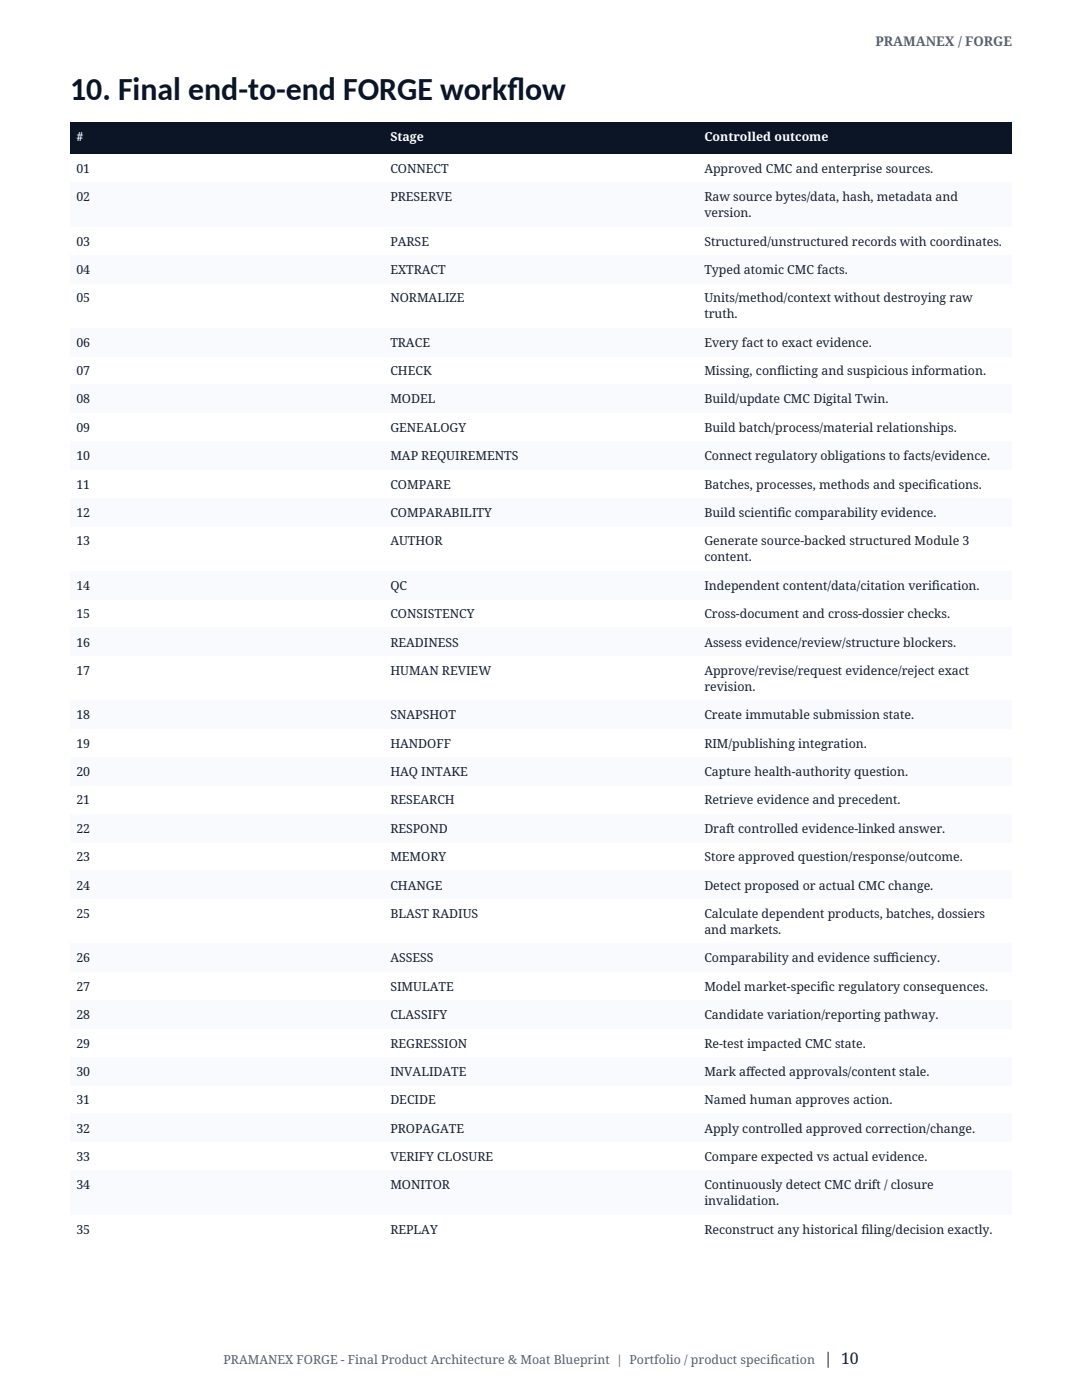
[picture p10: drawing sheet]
<svg xmlns="http://www.w3.org/2000/svg" width="216mm" height="279mm" viewBox="0 0 216 279" stroke-linecap="round" stroke-linejoin="round" font-family="sans-serif">
<defs><g id="words">
<g font-size="6.3" fill="#0b1526">
<text x="14" y="20">10. Final end-to-end FORGE workf</text>
<text x="101.3" y="20">low</text>
</g>
<text font-size="3.2" fill="#172033" x="164.4" y="272.1">| 10</text>
<text font-size="2.6" fill="#526173" x="174.7" y="9.2">PRAMANEX / FORGE</text>
<g font-size="2.5" fill="#fff">
<text x="15.2" y="28.2">#</text>
<text x="77.9" y="28.2">Stage</text>
<text x="140.5" y="28.2">Controlled outcome</text>
</g>
<g font-size="2.5" fill="#172033">
<text x="15.2" y="34.5">01</text>
<text x="77.9" y="34.5">CONNECT</text>
<text x="140.5" y="34.5">Approved CMC and enterprise sources.</text>
<text x="15.2" y="40.1">02</text>
<text x="77.9" y="40.1">PRESERVE</text>
<text x="140.5" y="40.1">Raw source bytes/data, hash, metadata and</text>
<text x="140.5" y="43.3">version.</text>
<text x="15.2" y="49">03</text>
<text x="77.9" y="49">PARSE</text>
<text x="140.5" y="49">Structured/unstructured records with coordinates.</text>
<text x="15.2" y="54.7">04</text>
<text x="77.9" y="54.7">EXTRACT</text>
<text x="140.5" y="54.7">Typed atomic CMC facts.</text>
<text x="15.2" y="60.3">05</text>
<text x="77.9" y="60.3">NORMALIZE</text>
<text x="140.5" y="60.3">Units/method/context without destroying raw</text>
<text x="140.5" y="63.5">truth.</text>
<text x="15.2" y="69.2">06</text>
<text x="77.9" y="69.2">TRACE</text>
<text x="140.5" y="69.2">Every fact to exact evidence.</text>
<text x="15.2" y="74.9">07</text>
<text x="77.9" y="74.9">CHECK</text>
<text x="140.5" y="74.9">Missing, conf</text>
<text x="155.1" y="74.9">licting and suspicious information.</text>
<text x="15.2" y="80.5">08</text>
<text x="77.9" y="80.5">MODEL</text>
<text x="140.5" y="80.5">Build/update CMC Digital Twin.</text>
<text x="15.2" y="86.2">09</text>
<text x="77.9" y="86.2">GENEALOGY</text>
<text x="140.5" y="86.2">Build batch/process/material relationships.</text>
<text x="15.2" y="91.8">10</text>
<text x="77.9" y="91.8">MAP REQUIREMENTS</text>
<text x="140.5" y="91.8">Connect regulatory obligations to facts/evidence.</text>
<text x="15.2" y="97.5">11</text>
<text x="77.9" y="97.5">COMPARE</text>
<text x="140.5" y="97.5">Batches, processes, methods and specif</text>
<text x="185.3" y="97.5">ications.</text>
<text x="15.2" y="103.2">12</text>
<text x="77.9" y="103.2">COMPARABILITY</text>
<text x="140.5" y="103.2">Build scientif</text>
<text x="155.1" y="103.2">ic comparability evidence.</text>
<text x="15.2" y="108.8">13</text>
<text x="77.9" y="108.8">AUTHOR</text>
<text x="140.5" y="108.8">Generate source-backed structured Module 3</text>
<text x="140.5" y="112">content.</text>
<text x="15.2" y="117.7">14</text>
<text x="77.9" y="117.7">QC</text>
<text x="140.5" y="117.7">Independent content/data/citation verif</text>
<text x="186" y="117.7">ication.</text>
<text x="15.2" y="123.4">15</text>
<text x="77.9" y="123.4">CONSISTENCY</text>
<text x="140.5" y="123.4">Cross-document and cross-dossier checks.</text>
<text x="15.2" y="129">16</text>
<text x="77.9" y="129">READINESS</text>
<text x="140.5" y="129">Assess evidence/review/structure blockers.</text>
<text x="15.2" y="134.7">17</text>
<text x="77.9" y="134.7">HUMAN REVIEW</text>
<text x="140.5" y="134.7">Approve/revise/request evidence/reject exact</text>
<text x="140.5" y="137.9">revision.</text>
<text x="15.2" y="143.6">18</text>
<text x="77.9" y="143.6">SNAPSHOT</text>
<text x="140.5" y="143.6">Create immutable submission state.</text>
<text x="15.2" y="149.2">19</text>
<text x="77.9" y="149.2">HANDOFF</text>
<text x="140.5" y="149.2">RIM/publishing integration.</text>
<text x="15.2" y="154.9">20</text>
<text x="77.9" y="154.9">HAQ INTAKE</text>
<text x="140.5" y="154.9">Capture health-authority question.</text>
<text x="15.2" y="160.5">21</text>
<text x="77.9" y="160.5">RESEARCH</text>
<text x="140.5" y="160.5">Retrieve evidence and precedent.</text>
<text x="15.2" y="166.2">22</text>
<text x="77.9" y="166.2">RESPOND</text>
<text x="140.5" y="166.2">Draft controlled evidence-linked answer.</text>
<text x="15.2" y="171.9">23</text>
<text x="77.9" y="171.9">MEMORY</text>
<text x="140.5" y="171.9">Store approved question/response/outcome.</text>
<text x="15.2" y="177.5">24</text>
<text x="77.9" y="177.5">CHANGE</text>
<text x="140.5" y="177.5">Detect proposed or actual CMC change.</text>
<text x="15.2" y="183.2">25</text>
<text x="77.9" y="183.2">BLAST RADIUS</text>
<text x="140.5" y="183.2">Calculate dependent products, batches, dossiers</text>
<text x="140.5" y="186.4">and markets.</text>
<text x="15.2" y="192.1">26</text>
<text x="15.2" y="197.7">27</text>
<text x="77.9" y="192.1">ASSESS</text>
<text x="77.9" y="197.7">SIMULATE</text>
<text x="140.5" y="192.1">Comparability and evidence suf</text>
<text x="140.5" y="197.7">Model market-specif</text>
<text x="163.7" y="197.7">ic regulatory consequences.</text>
<text x="177" y="192.1">f</text>
<text x="177" y="192.1">iciency.</text>
<text x="15.2" y="203.4">28</text>
<text x="77.9" y="203.4">CLASSIFY</text>
<text x="140.5" y="203.4">Candidate variation/reporting pathway.</text>
<text x="15.2" y="209.1">29</text>
<text x="77.9" y="209.1">REGRESSION</text>
<text x="140.5" y="209.1">Re-test impacted CMC state.</text>
<text x="15.2" y="214.7">30</text>
<text x="77.9" y="214.7">INVALIDATE</text>
<text x="140.5" y="214.7">Mark af</text>
<text x="148.9" y="214.7">fected approvals/content stale.</text>
<text x="15.2" y="220.4">31</text>
<text x="77.9" y="220.4">DECIDE</text>
<text x="140.5" y="220.4">Named human approves action.</text>
<text x="15.2" y="226">32</text>
<text x="77.9" y="226">PROPAGATE</text>
<text x="140.5" y="226">Apply controlled approved correction/change.</text>
<text x="15.2" y="231.7">33</text>
<text x="77.9" y="231.7">VERIFY CLOSURE</text>
<text x="140.5" y="231.7">Compare expected vs actual evidence.</text>
<text x="15.2" y="237.4">34</text>
<text x="77.9" y="237.4">MONITOR</text>
<text x="140.5" y="237.4">Continuously detect CMC drift / closure</text>
<text x="140.5" y="240.6">invalidation.</text>
<text x="15.2" y="246.2">35</text>
<text x="77.9" y="246.2">REPLAY</text>
<text x="140.5" y="246.2">Reconstruct any historical f</text>
<text x="171.9" y="246.2">iling/decision exactly.</text>
</g>
<g font-size="2.5" fill="#526173">
<text x="44.6" y="272.1">PRAMANEX FORGE - Final Product Architecture &amp; Moat Blueprint | Portfolio / product specif</text>
<text x="153.7" y="272.1">ication</text>
</g>
</g></defs>
<g fill="#0b1526">
<path d="M14 24.3h62.6v6.4h-62.6z" fill-rule="evenodd"/>
<path d="M76.6 24.3h62.7v6.4h-62.7z" fill-rule="evenodd"/>
<path d="M139.3 24.3h62.6v6.4h-62.6z" fill-rule="evenodd"/>
</g>
<g fill="#f8fafd">
<path d="M14 36.4h62.6v8.8h-62.6z" fill-rule="evenodd"/>
<path d="M76.6 36.4h62.7v8.8h-62.7z" fill-rule="evenodd"/>
<path d="M139.3 36.4h62.6v8.8h-62.6z" fill-rule="evenodd"/>
<path d="M14 50.9h62.6v5.6h-62.6z" fill-rule="evenodd"/>
<path d="M76.6 50.9h62.7v5.6h-62.7z" fill-rule="evenodd"/>
<path d="M139.3 50.9h62.6v5.6h-62.6z" fill-rule="evenodd"/>
<path d="M14 65.4h62.6v5.7h-62.6z" fill-rule="evenodd"/>
<path d="M76.6 65.4h62.7v5.7h-62.7z" fill-rule="evenodd"/>
<path d="M139.3 65.4h62.6v5.7h-62.6z" fill-rule="evenodd"/>
<path d="M14 76.8h62.6v5.6h-62.6z" fill-rule="evenodd"/>
<path d="M76.6 76.8h62.7v5.6h-62.7z" fill-rule="evenodd"/>
<path d="M139.3 76.8h62.6v5.6h-62.6z" fill-rule="evenodd"/>
<path d="M14 88.1h62.6v5.6h-62.6z" fill-rule="evenodd"/>
<path d="M76.6 88.1h62.7v5.6h-62.7z" fill-rule="evenodd"/>
<path d="M139.3 88.1h62.6v5.6h-62.6z" fill-rule="evenodd"/>
<path d="M14 99.4h62.6v5.6h-62.6z" fill-rule="evenodd"/>
<path d="M76.6 99.4h62.7v5.6h-62.7z" fill-rule="evenodd"/>
<path d="M139.3 99.4h62.6v5.6h-62.6z" fill-rule="evenodd"/>
<path d="M14 113.9h62.6v5.7h-62.6z" fill-rule="evenodd"/>
<path d="M76.6 113.9h62.7v5.7h-62.7z" fill-rule="evenodd"/>
<path d="M139.3 113.9h62.6v5.7h-62.6z" fill-rule="evenodd"/>
<path d="M14 125.3h62.6v5.6h-62.6z" fill-rule="evenodd"/>
<path d="M76.6 125.3h62.7v5.6h-62.7z" fill-rule="evenodd"/>
<path d="M139.3 125.3h62.6v5.6h-62.6z" fill-rule="evenodd"/>
<path d="M14 139.8h62.6v5.6h-62.6z" fill-rule="evenodd"/>
<path d="M76.6 139.8h62.7v5.6h-62.7z" fill-rule="evenodd"/>
<path d="M139.3 139.8h62.6v5.6h-62.6z" fill-rule="evenodd"/>
<path d="M14 151.1h62.6v5.7h-62.6z" fill-rule="evenodd"/>
<path d="M76.6 151.1h62.7v5.7h-62.7z" fill-rule="evenodd"/>
<path d="M139.3 151.1h62.6v5.7h-62.6z" fill-rule="evenodd"/>
<path d="M14 162.5h62.6v5.6h-62.6z" fill-rule="evenodd"/>
<path d="M76.6 162.5h62.7v5.6h-62.7z" fill-rule="evenodd"/>
<path d="M139.3 162.5h62.6v5.6h-62.6z" fill-rule="evenodd"/>
<path d="M14 173.8h62.6v5.6h-62.6z" fill-rule="evenodd"/>
<path d="M76.6 173.8h62.7v5.6h-62.7z" fill-rule="evenodd"/>
<path d="M139.3 173.8h62.6v5.6h-62.6z" fill-rule="evenodd"/>
<path d="M14 188.3h62.6v5.6h-62.6z" fill-rule="evenodd"/>
<path d="M76.6 188.3h62.7v5.6h-62.7z" fill-rule="evenodd"/>
<path d="M139.3 188.3h62.6v5.6h-62.6z" fill-rule="evenodd"/>
<path d="M14 199.6h62.6v5.7h-62.6z" fill-rule="evenodd"/>
<path d="M76.6 199.6h62.7v5.7h-62.7z" fill-rule="evenodd"/>
<path d="M139.3 199.6h62.6v5.7h-62.6z" fill-rule="evenodd"/>
<path d="M14 211h62.6v5.6h-62.6z" fill-rule="evenodd"/>
<path d="M76.6 211h62.7v5.6h-62.7z" fill-rule="evenodd"/>
<path d="M139.3 211h62.6v5.6h-62.6z" fill-rule="evenodd"/>
<path d="M14 222.3h62.6v5.6h-62.6z" fill-rule="evenodd"/>
<path d="M76.6 222.3h62.7v5.6h-62.7z" fill-rule="evenodd"/>
<path d="M139.3 222.3h62.6v5.6h-62.6z" fill-rule="evenodd"/>
<path d="M14 233.6h62.6v8.8h-62.6z" fill-rule="evenodd"/>
<path d="M76.6 233.6h62.7v8.8h-62.7z" fill-rule="evenodd"/>
<path d="M139.3 233.6h62.6v8.8h-62.6z" fill-rule="evenodd"/>
</g>
<g fill="#0b1526">
<path d="M14 24.3h62.6v6.4h-62.6z" fill-rule="evenodd"/>
<path d="M76.6 24.3h62.7v6.4h-62.7z" fill-rule="evenodd"/>
<path d="M139.3 24.3h62.6v6.4h-62.6z" fill-rule="evenodd"/>
</g>
<g fill="#f8fafd">
<path d="M14 36.4h62.6v8.8h-62.6z" fill-rule="evenodd"/>
<path d="M76.6 36.4h62.7v8.8h-62.7z" fill-rule="evenodd"/>
<path d="M139.3 36.4h62.6v8.8h-62.6z" fill-rule="evenodd"/>
<path d="M14 50.9h62.6v5.6h-62.6z" fill-rule="evenodd"/>
<path d="M76.6 50.9h62.7v5.6h-62.7z" fill-rule="evenodd"/>
<path d="M139.3 50.9h62.6v5.6h-62.6z" fill-rule="evenodd"/>
<path d="M14 65.4h62.6v5.7h-62.6z" fill-rule="evenodd"/>
<path d="M76.6 65.4h62.7v5.7h-62.7z" fill-rule="evenodd"/>
<path d="M139.3 65.4h62.6v5.7h-62.6z" fill-rule="evenodd"/>
<path d="M14 76.8h62.6v5.6h-62.6z" fill-rule="evenodd"/>
<path d="M76.6 76.8h62.7v5.6h-62.7z" fill-rule="evenodd"/>
<path d="M139.3 76.8h62.6v5.6h-62.6z" fill-rule="evenodd"/>
<path d="M14 88.1h62.6v5.6h-62.6z" fill-rule="evenodd"/>
<path d="M76.6 88.1h62.7v5.6h-62.7z" fill-rule="evenodd"/>
<path d="M139.3 88.1h62.6v5.6h-62.6z" fill-rule="evenodd"/>
<path d="M14 99.4h62.6v5.6h-62.6z" fill-rule="evenodd"/>
<path d="M76.6 99.4h62.7v5.6h-62.7z" fill-rule="evenodd"/>
<path d="M139.3 99.4h62.6v5.6h-62.6z" fill-rule="evenodd"/>
<path d="M14 113.9h62.6v5.7h-62.6z" fill-rule="evenodd"/>
<path d="M76.6 113.9h62.7v5.7h-62.7z" fill-rule="evenodd"/>
<path d="M139.3 113.9h62.6v5.7h-62.6z" fill-rule="evenodd"/>
<path d="M14 125.3h62.6v5.6h-62.6z" fill-rule="evenodd"/>
<path d="M76.6 125.3h62.7v5.6h-62.7z" fill-rule="evenodd"/>
<path d="M139.3 125.3h62.6v5.6h-62.6z" fill-rule="evenodd"/>
<path d="M14 139.8h62.6v5.6h-62.6z" fill-rule="evenodd"/>
<path d="M76.6 139.8h62.7v5.6h-62.7z" fill-rule="evenodd"/>
<path d="M139.3 139.8h62.6v5.6h-62.6z" fill-rule="evenodd"/>
<path d="M14 151.1h62.6v5.7h-62.6z" fill-rule="evenodd"/>
<path d="M76.6 151.1h62.7v5.7h-62.7z" fill-rule="evenodd"/>
<path d="M139.3 151.1h62.6v5.7h-62.6z" fill-rule="evenodd"/>
<path d="M14 162.5h62.6v5.6h-62.6z" fill-rule="evenodd"/>
<path d="M76.6 162.5h62.7v5.6h-62.7z" fill-rule="evenodd"/>
<path d="M139.3 162.5h62.6v5.6h-62.6z" fill-rule="evenodd"/>
<path d="M14 173.8h62.6v5.6h-62.6z" fill-rule="evenodd"/>
<path d="M76.6 173.8h62.7v5.6h-62.7z" fill-rule="evenodd"/>
<path d="M139.3 173.8h62.6v5.6h-62.6z" fill-rule="evenodd"/>
<path d="M14 188.3h62.6v5.6h-62.6z" fill-rule="evenodd"/>
<path d="M76.6 188.3h62.7v5.6h-62.7z" fill-rule="evenodd"/>
<path d="M139.3 188.3h62.6v5.6h-62.6z" fill-rule="evenodd"/>
<path d="M14 199.6h62.6v5.7h-62.6z" fill-rule="evenodd"/>
<path d="M76.6 199.6h62.7v5.7h-62.7z" fill-rule="evenodd"/>
<path d="M139.3 199.6h62.6v5.7h-62.6z" fill-rule="evenodd"/>
<path d="M14 211h62.6v5.6h-62.6z" fill-rule="evenodd"/>
<path d="M76.6 211h62.7v5.6h-62.7z" fill-rule="evenodd"/>
<path d="M139.3 211h62.6v5.6h-62.6z" fill-rule="evenodd"/>
<path d="M14 222.3h62.6v5.6h-62.6z" fill-rule="evenodd"/>
<path d="M76.6 222.3h62.7v5.6h-62.7z" fill-rule="evenodd"/>
<path d="M139.3 222.3h62.6v5.6h-62.6z" fill-rule="evenodd"/>
<path d="M14 233.6h62.6v8.8h-62.6z" fill-rule="evenodd"/>
<path d="M76.6 233.6h62.7v8.8h-62.7z" fill-rule="evenodd"/>
<path d="M139.3 233.6h62.6v8.8h-62.6z" fill-rule="evenodd"/>
</g>
<use href="#words"/>
</svg>
